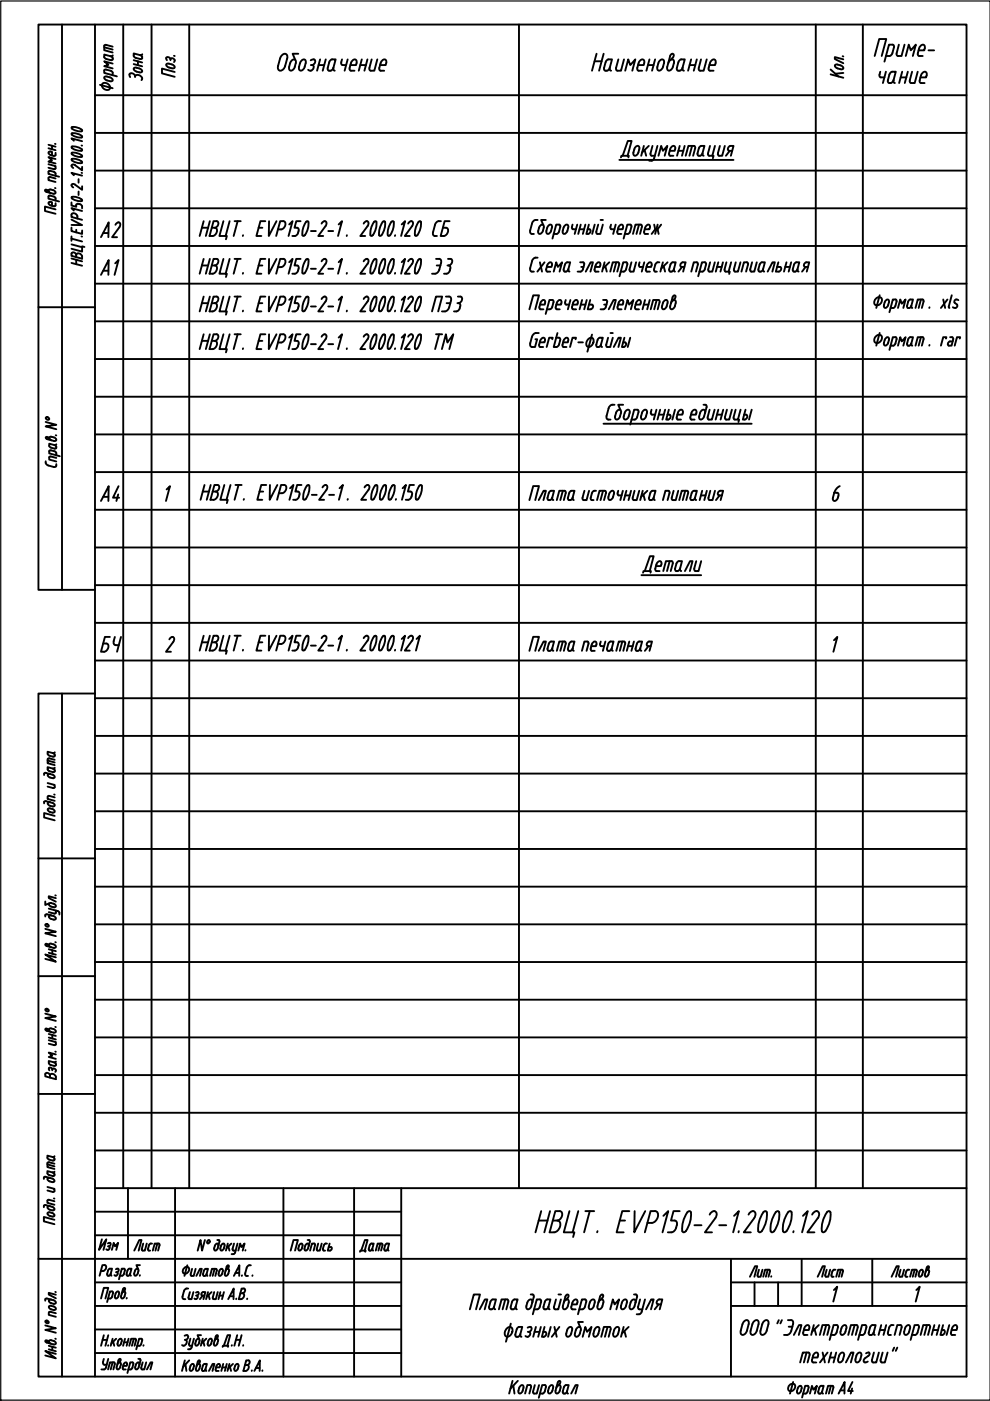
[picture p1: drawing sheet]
<svg xmlns="http://www.w3.org/2000/svg" width="210mm" height="297mm" viewBox="0 0 210 297" stroke-linecap="round" stroke-linejoin="round" font-family="sans-serif">
<defs><g id="words">
<text font-size="6.6" x="20.1" y="139.3">БЧ</text>
<g font-size="5.7">
<text x="185.2" y="18.7">чание</text>
<text x="19.8" y="266.3">Изм</text>
<text x="75.1" y="266.7">Дата</text>
</g>
</g></defs>
<path d="M.2 .2h209.7v296.7h-209.7z" fill="none" stroke="#000" stroke-width=".25"/>
<!-- layer: 0 -->
<g fill="none" stroke="#000" stroke-width=".4">
<path d="M13.1 5.2v119.9M20.1 5.2h-12v119.9h12M26.1 5.2v246.7M32.1 5.2v246.7M40.1 5.2v246.7M110 5.2v246.7M173 5.2v246.7M182.9 5.2v246.7M20.1 20.2h184.8M20.1 28.2h184.8M20.1 36.2h184.8M20.1 44.2h184.8"/>
<path d="M20.1 52.2h184.8M8.1 65.1h12M20.1 60.1h184.8M20.1 68.1h184.8M20.1 76.1h184.8M20.1 84.1h184.8M20.1 92.1h184.8M20.1 100.1h184.8M20.1 108.1h184.8M20.1 116.1h184.8M20.1 124.1h184.8M20.1 132.1h184.8"/>
<path d="M13.1 147v144.9M20.1 147h-12v144.9h196.8v-286.7h-184.8v286.7M20.1 140h184.8M20.1 148h184.8M20.1 156h184.8M20.1 164h184.8M20.1 172h184.8M20.1 180h184.8M8.1 182h12M20.1 188h184.8M20.1 196h184.8M8.1 207h12"/>
<path d="M20.1 204h184.8M20.1 212h184.8M20.1 219.9h184.8M8.1 231.9h12M20.1 227.9h184.8M20.1 235.9h184.8M20.1 256.9h65M20.1 251.9h184.8M20.1 243.9h184.8M27.1 251.9v15M37.1 251.9v40M60.1 251.9v40"/>
<path d="M75.1 251.9v40M85.1 251.9v40M8.1 266.9h196.8M20.1 276.9h65M20.1 271.9h65M20.1 261.9h65M155 276.9h49.9M155 271.9h49.9M155 266.9v25M160 271.9v5M165 271.9v5M170 266.9v10"/>
<path d="M184.9 266.9v10M20.1 286.9h65M20.1 281.9h65"/>
</g>
<g fill="none" stroke="#000" stroke-width=".4">
<path d="M21.2 18l2.7 .7M21.6 18.3v-.3a.93 .93 0 0 1 1-.4 .93 .93 0 0 1 .7 .8M21.6 18.3a.93 .93 0 0 0 .7 .7 .93 .93 0 0 0 1-.3M22.1 10l1.8 .5M23.3 16.4l-.9-.2-.3 .3a1.18 1.18 0 0 0 1.2 .7M23.3 18.4v.3M23.3 16.4l.5 .3 .1 .3-.3 .2h-.3M23.4 11.9l-1.3-.3v.5l.2 .3 1.1 .3M23.4 11.9a.46 .46 0 0 1 .5 .4 .46 .46 0 0 1-.2 .5l-.3-.1M23.9 15.9v-.5l-.2-.3a1.91 1.91 0 0 0-1.5-.3l-.1 .7 2.7 .7M23.9 13.5l-1.8-.5 .9 .8-.9 .2 1.8 .5M23.9 9.9l-1.4-.4-.3 .1-.1 .1v.9l1.8 .5"/>
<path d="M23.9 11.7l-.5 .2M28.3 13.6l1.8 .5M28.3 12.8l1.8 .4M28.4 14.4a1.48 1.48 0 0 1 1.7 .7v.2a1.48 1.48 0 0 1-1.8-.7zM28.6 16.1v.2M28.6 16.2a.79 .79 0 0 1 1.1-.2 .79 .79 0 0 1 .3 1M28.7 16.1a.69 .69 0 0 0-.5-.5 .69 .69 0 0 0-.8 .2l.2 .6M28.8 12.3l1.1 .2 .3-.2M29.2 13v.8M29.7 11.7l-1.4-.4 .1 .7 .4 .3M30.2 11.5l-.5 .2a.51 .51 0 0 1 .4 .6M36.1 12.5a.49 .49 0 0 1 .7 0 .49 .49 0 0 1 .1 .7"/>
<path d="M36.1 12.6v.2M36.1 12.5l-.2-.3-.4-.1-.3 .2 .2 .5M36.4 13.7l-.9-.2-.3 .2a1.18 1.18 0 0 0 1.2 .8M36.4 13.7l.6 .3v.2l-.3 .3h-.3M36.9 11.8l.1 .1M37 15.3l-2.7-.8v1.1l2.7 .7M60.5 14a.88 .88 0 0 1-.5 .8 .88 .88 0 0 1-1-.1 4 4 0 0 1 .6-2.7 .78 .78 0 0 1 1.3-.3v.7l-.4 1.6M61.5 13.4l-.2 .8M61.5 13.4a.7 .7 0 0 1 .4-.7 .7 .7 0 0 1 .8 .1v.6a1.57 1.57 0 0 1-1 1.6l-.4-.3v-.5M63.2 11.4h-1.1l.5 1.3M63.9 12.8l.5-.2 .2 .1a1.8 1.8 0 0 1-.8 2.3 .55 .55 0 0 1-.4-.8zM65.9 12.8l.2-.1a.47 .47 0 0 1 .7 .2 .82 .82 0 0 1-.6 .9"/>
<path d="M65.9 13.8h.3M66.2 13.8a.67 .67 0 0 1 .1 .9 .67 .67 0 0 1-1 .1M67.5 13.8h1.2M67.9 12.6l-.7 2.4M69.1 12.6l-.7 2.4M70.4 12.6h.8l-.5 1.8M70.4 12.6l-.2 .1a2.83 2.83 0 0 0-.7 2 .66 .66 0 0 0 .7 .3 .66 .66 0 0 0 .5-.6M70.7 14.4l.1 .5 .2 .1M72.5 12.6l-.2 .9 .3 .3M72.6 13.8h.8M73.7 12.6l-.6 2.4M74.1 14.4l.1 .5 1 .1"/>
<path d="M74.3 13.8h1.2a.79 .79 0 0 0-.3-1.2 1.01 1.01 0 0 0-.8 .8l-.3 1M76.4 13.8h1.2M76.7 12.6l-.6 2.4M77.9 12.6l-.6 2.4M78.8 12.6l-.5 2.1 .3 .3h.8l.6-2.4M80.7 13.4l-.3 1 .1 .5 1 .1M80.7 13.4a.7 .7 0 0 1 .4-.7 .7 .7 0 0 1 .8 .1l-.1 1h-1.2M126.1 13h1.5M126.5 11.4l-1 3.6M128 11.4l-1 3.6M128.4 13.2l-.3 1.5 .1 .2 .5 .1M128.4 13.2l.4-.5 1-.1-.5 1.8"/>
<path d="M129.3 14.4l-.2 .3-.4 .3M129.3 14.4l.1 .5 .2 .1M131.1 12.6l-.5 2.1 .3 .3h.8l.6-2.4M132.6 15l.6-2.4 .4 1.2 1.1-1.2-.6 2.4M135.3 13.8h1.2a.79 .79 0 0 0-.3-1.2 1.05 1.05 0 0 0-.8 .8l-.3 1.3 .3 .3M135.4 15h.8M137.4 13.8h1.2M137.7 12.6l-.6 2.4M138.9 12.6l-.6 2.4M139.9 12.8l.5-.2 .2 .1a1.8 1.8 0 0 1-.8 2.3 .54 .54 0 0 1-.4-.8zM142.1 12.7a1.25 1.25 0 0 0 .8-1.1l-.1-.1a.45 .45 0 0 0-.5 0 .45 .45 0 0 0-.2 .4l-.6 2.3 .1 .7a.8 .8 0 0 0 1.1-.7l.2-.8M142.9 13.4l-.2-.7a.8 .8 0 0 0-1 .7"/>
<path d="M143.8 13.2l-.3 1.5a.66 .66 0 0 0 .7 .3 .66 .66 0 0 0 .5-.6M143.8 13.2l.4-.5 1-.1-.5 1.8M144.7 14.4l.1 .5 .2 .1M146.2 13.8h1.2M146.5 12.6l-.6 2.4M147.7 12.6l-.6 2.4M148.6 12.6l-.4 1.8v.5l.2 .1M149.8 12.6l-.6 2.4h-.8M150.4 13.8h1.2a.78 .78 0 0 0-.3-1.2 1.05 1.05 0 0 0-.8 .8l-.2 1v.5l1 .1M176.1 15.8l2.7 .7M176.1 14.7l1.7 1.5M177.1 13.8a1.5 1.5 0 0 1 1.7 .6l-.1 .2a1.5 1.5 0 0 1-1.7-.7z"/>
<path d="M178.7 11.9l.1 .1M178.8 12.6l-1.8-.5v.4l1.8 .9M178.8 15.5l-1.7 .1M185.5 11.9l.9-3.6h1.5l-1 3.6M189.2 11.3l-.4 .5-1 .1M189.2 11.3l.4-1.5-.4-.3h-.7l-1 3.6M190.6 9.5l-.5 1.8M191.8 9.5l-.7 2.4-.9-.1-.1-.5M192 11.9l.7-2.4 .4 1.2 1.1-1.2-.7 2.4M194.6 11.3l.1 .5 .9 .1M194.8 10.7h1.2a.79 .79 0 0 0-.3-1.2 1.01 1.01 0 0 0-.8 .8l-.3 1M196.9 10.7h1.2"/>
<path d="M10.3 34.8l1.5 .4v.5l-.2 .2-1.3-.3M10.3 31.4l1.5 .4M10.3 30.7l1.5 .4M10.8 32.9l.6 .2M10.8 32.9a.49 .49 0 0 1-.5-.7h.7v.8M11 30.9v.7M11.7 39.9h.1M11.7 30.5h.1M11.8 37.8l-1.1-.3-.4 .2v.5l1.5 .4M11.8 37.3v-.5l-.2-.3-.9-.3-.4 .1v.6l2.2 .6M11.8 33.7l-1.5-.4 .7 .7-.7 .3 1.5 .4M11.8 32.4l-.1 .6h-.3"/>
<path d="M15.3 32.4l-.1 .1a2.32 2.32 0 0 0 2.2 .7v-.1a2.31 2.31 0 0 0-2.1-.7M15.3 31l-.1 .2a2.32 2.32 0 0 0 2.2 .7v-.1a2.31 2.31 0 0 0-2.1-.7M15.3 33.7l1.2 .1a1 1 0 0 1 .9 .6v.1a2.32 2.32 0 0 1-2.2-.7l.1-.1M15.3 28.2l1.2 .2a1 1 0 0 1 .9 .6v.1a2.32 2.32 0 0 1-2.2-.7l.1-.2M15.3 26.9l1.2 .2a1 1 0 0 1 .9 .6v.1a2.32 2.32 0 0 1-2.2-.7l.1-.2M15.7 37.2l-.5-.6 2.2 .6M15.7 29.8l-.5-.5 2.2 .6M15.9 39.2l1.5 1v-.7M15.9 35l1.5 1.1v-.7M15.9 39.1l-.1-.1a.36 .36 0 0 0-.5 0 .36 .36 0 0 0-.1 .4l.3 .3M15.9 35l-.1-.1a.36 .36 0 0 0-.5 0 .36 .36 0 0 0-.1 .4l.3 .3M16.7 38v.7"/>
<path d="M17.3 36.6l.1 .1M17.3 30.8l.1 .1M131.3 33.9h24.2M131.7 33.4l.1-.4h1.5l-.1 .4M132 33l1.1-3.1h.8l-.8 3.1M134.8 31.1l.4-.2a.48 .48 0 0 1 .3 .7 1.38 1.38 0 0 1-.9 1.4 .47 .47 0 0 1-.3-.7zM136.5 30.9l-.5 2.1M136.7 31.8l.3 1.2M137.6 30.9l-1.5 1.4M137.6 34.1h.6M138.3 30.9l-.4 1.9 .3 .2h.6M139.4 30.9l-.7 2.7-.5 .5"/>
<path d="M139.6 33l.6-2.1 .4 1.1 .9-1.1-.6 2.1M143.1 31.6l-.1 .4h-1M143.2 31.6a.48 .48 0 0 0-.4-.7l-.2 .1a2.01 2.01 0 0 0-.7 2h.9M143.8 32h1.1M144.1 30.9l-.5 2.1M145.2 30.9l-.6 2.1M146.7 30.9l-.5 2.1M147.4 31.5l-.4 1.5M147.4 31.5l-.1-.5-.2-.1h-1.1l-.6 2.1M148.2 31.5l-.3 1.3a.58 .58 0 0 0 .6 .2 .58 .58 0 0 0 .4-.5M148.2 31.5l.3-.5 .9-.1-.5 1.6M148.9 32.5v.3l.3 .2"/>
<path d="M150.5 30.9l-.4 1.6v.3l.3 .2h.6l.6-2.1M151 33h.3l-.1 .6M152.6 30.9l-.4 1.6v.3l.3 .2M153.7 30.9l-.6 2.1h-.6M154.6 32h.6M154.6 32l-.2-.1a.66 .66 0 0 1 .5-1h.6l-.5 2.1M154.7 32l-.8 1M10.4 40.7l-.5-.5-.3 .1 .2 .4 1.5 .4h.2l.3-.3a1.21 1.21 0 0 0-1.5-.5 .49 .49 0 0 0 .5 .6M11.8 44.4l-2.3-.6v.9l2.3 .6M11.8 43.1l-.1 .6-.9-.1a.5 .5 0 0 1-.5-.7h.7v.7M11.8 42.5v-.5l-.2-.2-.9-.3h-.4v.6l2.2 .6M15.2 53.8v.4l2.2 .6v-.4"/>
<path d="M15.2 48.3v.7l2.2 .6v-.7M15.2 46.6l2.2 1.1h-2.2M15.2 42.9v.7l1 .2v-.3a.73 .73 0 0 1 .7-.3 .73 .73 0 0 1 .5 .6M15.2 55.7l2.2 .6M15.2 54.8l2.2 .6M15.2 51.8l2.2 .6M15.2 50.6l2.2 .6M15.2 50.1v1M15.2 53.8v-.2a.63 .63 0 0 1 1 .4M15.3 41.7l1.2 .2a1 1 0 0 1 .9 .6v.1a2.32 2.32 0 0 1-2.2-.7l.1-.2M15.7 44.6l-.5-.5 2.2 .6M16.2 48.7v.6"/>
<path d="M16.2 55.1v.9M16.4 45.9v.4M16.4 45.9l-.2-.4a.65 .65 0 0 0-1 0v.5l2.2 .6M16.7 40.6v.7M17.3 50.1l.1 .1M17.4 43.8v.4M17.4 54.4l-.2-.4a.65 .65 0 0 0-1 0v.5M17.9 52.4l-.5-.2v1.1l-2.2-.6M21.4 58.3l1.6-3.2v3.2M21.4 50.3l1.6-3.2v3.2M21.9 57.4h1.1M21.9 49.4h1.1"/>
<path d="M24.4 55.8l.7-.7-.8 3.2M24.5 47.7a.6 .6 0 0 1 .9-.4l.1 .4-.2 .5M25.3 48.2l-1.5 2.1h1M42.8 48.3h1.3M42.8 56.3h1.3M43.2 46.9l-.9 3.1M43.2 54.9l-.9 3.1M44.5 46.9l-.9 3.1M44.5 54.9l-.9 3.1M44.9 48.3h.7M44.9 56.3h.7M45.3 46.9h.6a.76 .76 0 0 1 .3 .8 .76 .76 0 0 1-.6 .6 .84 .84 0 0 1 .4 .7 .84 .84 0 0 1-.4 .8l-.5 .2h-.7z"/>
<path d="M45.9 54.9a.76 .76 0 0 1 .3 .8 .76 .76 0 0 1-.6 .6h.2a1.15 1.15 0 0 1-.1 1.4 1.15 1.15 0 0 1-1.3 .3l.9-3.1h.6M47.4 46.9l-.9 3.1h1.6l-.2 .7M47.4 54.9l-.9 3.1h1.6l-.2 .7M48.7 46.9l-.9 3.1M48.7 54.9l-.9 3.1M49.7 46.9h1.3M49.7 54.9h1.3M50.4 54.9l-.9 3.1M50.4 46.9l-.9 3.1M51.5 49.9v.1M51.5 57.9v.1M54.8 48.3h.8"/>
<path d="M54.8 56.3h.8M56.3 46.9h-1.1l-.8 3.1h1M56.3 54.9h-1.1l-.8 3.1h1M57 46.9v3.1l1.6-3.1M57 54.9v3.1l1.6-3.1M58.9 48.6a1.15 1.15 0 0 0 1.3-.3 1.15 1.15 0 0 0 .1-1.3l-.9-.1-.8 3.1M58.9 56.6h.7M60.1 54.9h-.7l-.8 3.1M60.1 54.9h.2a1.08 1.08 0 0 1-.7 1.7M61.3 47.6l.7-.7-.8 3.1M61.3 55.6l.7-.7-.8 3.1M63.2 49.3l-.1 .3a.94 .94 0 0 1-1.1 .4"/>
<path d="M63.2 57.3l-.1 .3a.94 .94 0 0 1-1.1 .4M63.7 46.9h-.9l-.4 1.4h.6a.48 .48 0 0 1 .3 .7l-.1 .3M63.7 54.9h-.9l-.4 1.4h.6a.48 .48 0 0 1 .3 .7l-.1 .3M64.1 49.9a3.4 3.4 0 0 1 1.1-3l.2 .2v.9l-.3 .9-.5 1M64.6 49.9l-.3 .1-.2-.1M64.6 57.8l.5-.9 .3-.9v-.9l-.2-.2a3.2 3.2 0 0 0-1 3.1l.4-.1M65.9 49h1.1M65.9 57h1.1M68.2 47.4a.61 .61 0 0 1 1-.3l-.1 .6-1.6 2.3h1M68.8 54.9l-.6 .5M68.9 54.9a.62 .62 0 0 1 .1 1M69 56l-1.5 2h1"/>
<path d="M69.6 49h1M69.6 57h1M71.8 47.6l.7-.7-.8 3.1M71.8 55.6l.7-.7-.8 3.1M73.6 49.9l-.1 .1M73.6 57.9l-.1 .1M77.1 47.4a.6 .6 0 0 1 1-.3v.6l-1.7 2.3h1M77.8 54.9a.62 .62 0 0 1 .1 1M77.8 54.9l-.7 .5M77.9 56l-1.5 2h1M78.5 49.9a3.4 3.4 0 0 1 1.1-3l.2 .2v.9l-.3 .9-.4 1M79.1 49.9l-.3 .1-.3-.1"/>
<path d="M79.3 55.1l.4-.2a3.3 3.3 0 0 1-.9 3.1l-.3-.2 .1-.9 .2-.9zM80.4 49.9a3.4 3.4 0 0 1 1-3l.2 .2v.9l-.2 .9-.5 1M80.9 49.9l-.3 .1-.2-.1M81.1 55.1l.5-.2a3.2 3.2 0 0 1-1 3.1l-.2-.2v-.9l.3-.9zM82.2 49.9a3.4 3.4 0 0 1 1.1-3l.2 .2v.9l-.3 .9-.5 1M82.7 49.9l-.3 .1-.2-.1M83 55.1l.4-.2a3.3 3.3 0 0 1-1 3.1l-.2-.2v-.9l.3-.9zM83.8 49.9l-.1 .1M83.8 57.9l-.1 .1M85.2 47.6l.7-.7-.9 3.1M85.2 55.6l.7-.7-.9 3.1M86.5 47.4a.61 .61 0 0 1 1-.3v.6l-1.7 2.3h1.1"/>
<path d="M87.2 54.9l-.7 .5M87.2 54.9a.62 .62 0 0 1 .2 1M87.4 56l-1.6 2h1.1M88 49.9a3.4 3.4 0 0 1 1-3l.3 .2-.1 .9-.2 .9-.5 1M88.5 49.9l-.3 .1-.2-.1M88.7 55.1l.5-.2a3.3 3.3 0 0 1-1 3.1l-.2-.2v-.9l.2-.9zM92.4 54.9h.7M92.6 56.3h.8M93 46.9h.5M93 46.9a.98 .98 0 0 0-.8 .8l-.4 1.5a.54 .54 0 0 0 .4 .8h.4M93.1 54.9l.4 .2a3.8 3.8 0 0 1-.5 2.4 1.17 1.17 0 0 1-1.4 .5M94.9 56.3h.2"/>
<path d="M95 54.9h.5M95.1 56.3a.48 .48 0 0 1 .4 .7l-.1 .3M95.3 46.9h-1l-.9 3.1a1.15 1.15 0 0 0 1.3-.3 1.15 1.15 0 0 0 .1-1.3l-.9-.1M95.4 57.3l-.1 .3a.95 .95 0 0 1-1.2 .4M95.5 54.9a.76 .76 0 0 1 .3 .8 .76 .76 0 0 1-.7 .6M112.4 56.8a.51 .51 0 0 0 .4 .8M112.8 57.6h.4M112.8 49.6h.4M112.8 55.4l-.4 1.5M114 54.6a.94 .94 0 0 0-1.2 .8M114 46.6a.94 .94 0 0 0-1.2 .8l-.4 1.5a.51 .51 0 0 0 .4 .7M114.5 55.6l.4 2"/>
<path d="M114.6 47.8l.4-.2 .2 .1a1.55 1.55 0 0 1-.8 1.9l-.2-.1a1.7 1.7 0 0 1 .4-1.7zM115.5 55.6l-1.6 2M115.7 46.6h-1l.5 1.1M116 56.3l-.2 1 .2 .3M116 57.6h.7M117 56.3l-.1 .3h-1M117 56.3l-.1-.6a.63 .63 0 0 0-.9 .6M117 48.3l-.1-.6a.63 .63 0 0 0-.9 .6l-.2 .6 .1 .6a.63 .63 0 0 0 .9-.6l.2-.6M117.4 57.6l.5-2 .4 1 .9-1-.6 2M117.4 49.6h.6M118.5 47.6h-.6l-.8 3M118.6 47.6l.1 .1a1.89 1.89 0 0 1-.3 1.6l-.4 .3"/>
<path d="M119.8 57.6h.2M119.8 47.8l.4-.2 .2 .1a1.55 1.55 0 0 1-.8 1.9l-.2-.1a1.63 1.63 0 0 1 .4-1.7zM119.8 56.1l-.3 1.2 .3 .3M119.8 56.1l.3-.4 .8-.1-.4 1.5-.5 .5M120.5 57.1v.2l.2 .3M121.4 47.6l-.1 .9 .8 .1M122.4 47.6l-.6 2M122.5 57.6h.6M122.9 48.6h.9M123 55.6l.8 .1 .1 .4M123.1 47.6l-.5 2M123.2 56.6h.5"/>
<path d="M123.9 56.1l-.4 1.2-.4 .3M124.1 47.6l-.5 2M124.2 57.6l1-2h.5l-.5 2M124.6 48.6h.4M124.9 47.6l-.6 2h.4M125 48.6l.1 .1a.62 .62 0 0 1-.4 .9M126.1 47.6l-.5 2M126.3 56.3l-.2 1 .2 .3M126.3 57.6h.6M126.8 47.6l-.4 1.7 .3 .3h.6l.5-2M127.3 56.3l-.1 .3h-1M127.3 56.3l-.1-.6a.63 .63 0 0 0-.9 .6"/>
<path d="M127.3 46.6h.5M128.2 55.6l-.5 2M128.3 56.4l.4 1.2M129.2 55.6l-1.4 1.3M129.4 48.1l.1 .4 .8 .1M129.6 47.6l-.2 .5M130.5 47.6l-.5 2M130.7 55.6l-.6 2M131 48.6h1a.62 .62 0 0 0-.2-1l-.2 .1a1.92 1.92 0 0 0-.6 1.8l.7 .1M131.3 56.1l-.4 1.5M131.3 56.1l-.1-.4-.2-.1h-1.1l-.5 2M131.6 57.6h.6"/>
<path d="M132.5 49.6l.8-.1a2.32 2.32 0 0 0 .6-1.6l-.3-.3h-.6l-.8 3M133 56.1l-.4 1.2-.4 .3M133 56.1l-.1-.4-.8-.1-.8 3M133.9 55.6l-.4 1.5v.2l.2 .3M134.9 55.6l-.6 2h-.6M135.5 56.1v.3l.2 .2M135.5 47.6l-.6 2M135.6 55.6l-.1 .5M135.7 56.6h.6M136.1 48.1l-.4 1.5M136.1 48.1v-.2l-.2-.3h-1.2l-.5 2M136.6 49.1v.4l.8 .1"/>
<path d="M136.6 55.6l-.5 2M136.7 48.6h1a.61 .61 0 0 0-.2-1l-.2 .1a1.7 1.7 0 0 0-.7 1.4M136.9 57.1v.2l.3 .3M137.2 56.3l-.3 .8M137.2 57.6h.6M138.1 56.3v.3h-1M138.2 56.3l-.1-.6a.63 .63 0 0 0-.9 .6M138.7 47.6l.2 1-.7 1M138.9 57.6h.4M138.9 56.1l-.2 1.2 .2 .3M139.4 48.6l.2 1M139.4 47.6l-.5 2"/>
<path d="M139.8 55.6a.67 .67 0 0 0-.9 .5M140.2 47.6l-.8 1h-.5M140.5 55.6l-.5 2M140.7 56.4l.3 1.2M141.5 55.6l-1.3 1.3M142.1 57.6h.3M142.1 56.1l-.2 1.2 .2 .3M142.2 56.1l.2-.4 .9-.1-.4 1.5M142.4 57.6l.5-.5v.2l.2 .3M144.6 56.6l-.8 1M145.1 56.6l-.8-.1a.62 .62 0 0 1 .4-.9h.7l-.6 2M148 56.1l-.4 1.5"/>
<path d="M148 56.1l-.1-.4-.8-.1-.5 2M148.3 57.6h.6M149.4 55.6h-.6l-.8 3M149.5 55.6l.2 .3v.2M149.7 56.1l-.4 1.2-.4 .3M150.6 55.6l-.4 1.5v.2l.2 .3M151.6 55.6l-.6 2h-.6M152 56.6h1M152.3 55.6l-.5 2M153.3 55.6l-.6 2M154 55.6l-.4 1.5v.2l.3 .3M154.5 57.6h.2l-.1 .5"/>
<path d="M155 55.6l-.5 2h-.6M156 55.6l-.4 1.5v.2l.3 .3M157 55.6l-.5 2h-.7M158.3 55.6h-.6l-.5 2M158.4 55.6l.2 .3v.2M158.6 56.1l-.4 1.5M159.5 55.6l-.4 1.5v.2l.2 .3M160.5 55.6l-.6 2h-.6M160.8 57.1v.2l.2 .3M161 57.6h.3M161.1 56.1l-.3 1M161.1 56.1l.3-.4 .8-.1-.4 1.5"/>
<path d="M161.8 57.1l-.5 .5M161.8 57.1v.2l.2 .3M162.8 57.6l1-2h.5l-.5 2M164.8 56.6l.8 .1a.62 .62 0 0 1-.5 .9M165 55.6l-.5 2h.6M166.5 56.6h1M166.8 55.6l-.6 2M167.7 55.6l-.5 2M168.3 57.6h.3M168.3 56.1l-.2 1.2 .2 .3M168.4 56.1l.3-.4 .8-.1-.4 1.5M169.1 57.1l-.5 .5"/>
<path d="M169.1 57.1v.2l.2 .3M170.8 56.6l-.7 1M171.3 56.6l-.8-.1a.62 .62 0 0 1 .5-.9h.6l-.6 2M42.8 64.3h1.3M42.8 72.3h1.3M43.2 62.9l-.9 3.1M43.2 70.9l-.9 3.1M44.5 62.9l-.9 3.1M44.5 70.9l-.9 3.1M44.9 64.3h.7M44.9 72.3h.7M45.3 70.9h.6a.76 .76 0 0 1 .3 .8 .76 .76 0 0 1-.6 .6 .84 .84 0 0 1 .4 .7 .84 .84 0 0 1-.4 .8l-.5 .2h-.7z"/>
<path d="M45.6 64.3a.76 .76 0 0 0 .6-.6 .76 .76 0 0 0-.3-.8h-.6l-.9 3.1h.7M45.6 64.3h.2a1.08 1.08 0 0 1-.7 1.7M47.4 62.9l-.9 3.1h1.6l-.2 .7M47.4 70.9l-.9 3.1h1.6l-.2 .7M48.7 62.9l-.9 3.1M48.7 70.9l-.9 3.1M49.7 62.9h1.3M49.7 70.9h1.3M50.4 62.9l-.9 3.1M50.4 70.9l-.9 3.1M51.5 65.8v.2M51.5 73.8v.2"/>
<path d="M54.8 64.3h.8M54.8 72.3h.8M56.3 62.9h-1.1l-.8 3.1h1M56.3 70.9h-1.1l-.8 3.1h1M57 62.9v3.1l1.6-3.1M57 70.9v3.1l1.6-3.1M58.9 64.6a1.15 1.15 0 0 0 1.3-.3 1.15 1.15 0 0 0 .1-1.4h-.9l-.8 3.1M58.9 72.6a1.15 1.15 0 0 0 1.3-.3 1.15 1.15 0 0 0 .1-1.4h-.9l-.8 3.1M61.3 63.6l.7-.7-.8 3.1M61.3 71.6l.7-.7-.8 3.1M63.2 65.3l-.1 .3a.94 .94 0 0 1-1.1 .4M63.2 73.3l-.1 .3a.94 .94 0 0 1-1.1 .4"/>
<path d="M63.7 62.9h-.9l-.4 1.4h.6a.48 .48 0 0 1 .3 .7l-.1 .3M63.7 70.9h-.9l-.4 1.4h.6a.48 .48 0 0 1 .3 .7l-.1 .3M64.6 73.8l-.4 .2a3.3 3.3 0 0 1 1-3.1l.2 .1v1l-.3 .9-.5 .9M64.9 63l-.5 1-.3 .9v.9l.2 .2 .3-.2M65.4 63.1l-.2-.2-.3 .2M65.4 63l-.1 1.4-.7 1.4M65.9 65h1.1M65.9 73h1.1M68.2 63.4a.62 .62 0 0 1 1-.4l-.1 .7-1.6 2.3h1M68.2 71.4a.61 .61 0 0 1 1-.4l-.1 .7-1.6 2.3h1M69.6 65h1M69.6 73h1"/>
<path d="M71.8 63.6l.7-.7-.8 3.1M71.8 71.6l.7-.7-.8 3.1M73.6 65.8l-.1 .2M73.6 73.8l-.1 .2M77.1 63.4a.61 .61 0 0 1 1-.4v.7l-1.7 2.3h1M77.1 71.4a.6 .6 0 0 1 1-.4v.7l-1.7 2.3h1M79.3 63l-.5 1-.2 .9-.1 .9 .3 .2a3.4 3.4 0 0 0 1-3M79.3 71l.4-.1a3.3 3.3 0 0 1-.9 3.1l-.3-.2 .1-.9 .2-.9zM79.8 63.1l-.2-.2-.3 .2M81.1 63l-.4 1-.3 .9v.9l.2 .2a3.4 3.4 0 0 0 1-3M81.1 71l.5-.1a3.2 3.2 0 0 1-1 3.1l-.2-.2v-.9l.3-.9zM81.6 63.1l-.2-.2-.3 .2"/>
<path d="M83 63l-.5 1-.3 .9v.9l.2 .2a3.4 3.4 0 0 0 1.1-3M83 71l.4-.1a3.3 3.3 0 0 1-1 3.1l-.2-.2v-.9l.3-.9zM83.5 63.1l-.2-.2-.3 .2M83.8 65.8l-.1 .2M83.8 73.8l-.1 .2M85.2 63.6l.7-.7-.9 3.1M85.2 71.6l.7-.7-.9 3.1M86.5 63.4a.62 .62 0 0 1 1-.4v.7l-1.7 2.3h1.1M86.5 71.4a.61 .61 0 0 1 1-.4v.7l-1.7 2.3h1.1M88.7 63l-.5 1-.2 .9v.9l.2 .2a3.4 3.4 0 0 0 1-3M88.7 71l.5-.1a3.3 3.3 0 0 1-1 3.1l-.2-.2v-.9l.2-.9zM89.3 63.1l-.3-.2-.3 .2"/>
<path d="M91.6 66l.8-3.1h1.3l-.8 3.1M92.4 70.9h1.3M93.1 70.9l-.8 3.1M93.7 74l.8-3.1 .4 1.7 1.2-1.7-.8 3.1M93.7 66h.7M94.5 62.9h.7l.4 .2a3.7 3.7 0 0 1-.5 2.4l-.7 .5M94.7 64.3h.8M97.1 62.9h.5M97.2 64.3a.8 .8 0 0 1 .2 1.3 .94 .94 0 0 1-1.2 .4M97.6 62.9a.78 .78 0 0 1 .3 .9 .78 .78 0 0 1-.9 .5M112.2 65.6l.9-3h1.2l-.8 3M113.5 71.9h.4l-.5 1.7h-.6"/>
<path d="M114.2 70.6a1.12 1.12 0 0 0-1.4 .8l-.4 1.7 .2 .4 .2 .1M114.4 72.6h1a.61 .61 0 0 0-.2-1h-.2a1.89 1.89 0 0 0-.6 1.9l.8 .1M114.5 64.6h1a.62 .62 0 0 0-.2-1h-.3a1.92 1.92 0 0 0-.6 1.9l.8 .1M116 65.6h.6M116.6 65.6l.2-.1a2.32 2.32 0 0 0 .6-1.7l-.3-.2h-.6l-.8 3M117.1 71.9l.1-.3h-.8l-.5 2M117.9 71.6l.8 .1 .1 .5M118 64.6h.9a.62 .62 0 0 0-.2-1h-.2a1.92 1.92 0 0 0-.6 1.9l.8 .1M118.2 70.6l-.8 3 .8-.1 .4-.5M118.8 72.2l-.3 .8M119.4 72.6h1a.62 .62 0 0 0-.2-1h-.3a1.86 1.86 0 0 0-.6 1.9l.2 .1M119.5 73.6h.6"/>
<path d="M119.8 64.1l.1 .4 .8 .1M120 63.6l-.2 .5M120.9 63.6l-.5 2M121.4 64.6h1a.62 .62 0 0 0-.2-1h-.2a1.92 1.92 0 0 0-.6 1.9l.7 .1M122 71.9l.1-.3h-.7l-.5 2M122.6 72.6h1M123.1 64.6h1M123.4 63.6l-.5 2M124.4 63.6l-.5 2M124.7 71.9l.6-.3a.94 .94 0 0 1 .6 .8 .94 .94 0 0 1-.5 .9l-.6 .3a.94 .94 0 0 1-.5-.9 .94 .94 0 0 1 .4-.8zM124.9 64.6h.6M125.1 63.6l-.5 2h.6a.54 .54 0 0 0 .5-.4 .54 .54 0 0 0-.2-.6"/>
<path d="M125.5 70.9l-1 3.7M126.8 71.8l.4-.2h.6l-.4 1.5a.49 .49 0 0 1-.5 .5 .49 .49 0 0 1-.5-.5zM127.4 73.1v.2l.3 .3M127.9 63.6l.7 .1a1.93 1.93 0 0 1-.3 1.6l-.3 .3h-.7M128.1 64.6h.5M128.9 71.6l-.4 1.5v.2l.3 .3M129.1 65.6l1-2h.5l-.6 2M129.4 70.6h.5M129.9 71.6l-.5 2h-.6M130.1 73.6l1-2h.5l-.5 2M131.1 64.6h.9a.62 .62 0 0 0-.2-1h-.2a1.92 1.92 0 0 0-.6 1.9l.2 .1M131.2 65.6h.6"/>
<path d="M132.4 71.6l-.5 2a.66 .66 0 0 0 .7-.2 .66 .66 0 0 0 .1-.7l-.6-.1M132.5 65.6l.6-2 .3 1 .9-1-.5 2M133.6 71.6l-.5 2M134.8 64.6h1a.61 .61 0 0 0-.3-1h-.2a1.89 1.89 0 0 0-.6 1.9l.8 .1M136.5 64.6h1M136.8 63.6l-.6 2M137.8 63.6l-.6 2M138 65.6l.5-2h1.1l.3 .2-.1 .3-.4 1.5M139.2 63.6l-.5 2M140.5 64.3l.2-.3a.48 .48 0 0 1 .4-.4 .48 .48 0 0 1 .5 .3l-.1 .4a1.31 1.31 0 0 1-.8 1.3l-.4-.3 .2-1M142.6 63.7l.6-.7-.1-.4-.3 .1a4 4 0 0 0-.7 2.2l.1 .6a.63 .63 0 0 0 .9-.6l.2-.6-.1-.6a.63 .63 0 0 0-.9 .6M185.7 71.3a.72 .72 0 0 1 1.1-.2 .72 .72 0 0 1 0 1.1 .75 .75 0 0 1-1 .5 .75 .75 0 0 1-.3-1.2z"/>
<path d="M185.8 64.7h.3M186.2 63.1h.4M186.2 63a1.04 1.04 0 0 0-.6 1.6l.2 .1M186.5 62.6l-.7 2.7M186.5 70.6l-.7 2.7M186.6 63l.2 .1a1.01 1.01 0 0 1-.7 1.6M187.7 63.8l.5-.3 .2 .1a1.39 1.39 0 0 1-.7 1.7l-.2-.1a1.44 1.44 0 0 1 .2-1.4zM187.7 71.8l.5-.3 .2 .1a1.39 1.39 0 0 1-.7 1.7l-.2-.1a1.44 1.44 0 0 1 .2-1.4zM188.8 73.3h.6l.3-.2a1.75 1.75 0 0 0 .3-1.6h-.7l-.7 2.7M190.1 64l-.4 1.1-.3 .2h-.6M190.1 63.9l-.1-.3-.7-.1-.7 2.7M190.4 65.3l.5-1.8 .3 .9 .8-.9-.5 1.8"/>
<path d="M190.4 73.3l.5-1.8 .3 .9 .8-.9-.5 1.8M192.6 64l-.3 1.1 .1 .1 .4 .1M192.6 63.9l.2-.3 .8-.1-.4 1.4M193.2 64.8v.3l.2 .2M193.2 72.8v.3l.2 .2M193.2 72.8l.4-1.3h-.6l-.3 .2a1.67 1.67 0 0 0-.3 1.5l.4 .1M193.2 64.8l-.4 .5M193.2 72.8l-.4 .5M194.1 73.3l.5-1.8h1h.2v.4l-.3 1.4M195.3 63.5l-.5 1.8M195.3 71.5l-.5 1.8M195.8 64l-.3 1.3"/>
<path d="M195.8 63.9v-.3l-.2-.1h-1l-.5 1.8M197.1 65.1l-.1 .2M197.1 73.1l-.1 .2M200 63.5l.4 1.8M200.6 71.8l.1-.3h-.7l-.5 1.8M200.9 63.5l-1.4 1.8M201.4 71.5l.6 .1 .1 .4-.3 1.3-.8-.1a.57 .57 0 0 1 .4-.8h.6M201.8 62.6l-.6 2.4 .1 .3M202.4 64.2l.5 .4a.53 .53 0 0 1-.2 .7 .53 .53 0 0 1-.7-.2M203.2 63.6a.49 .49 0 0 0-.6 0 .49 .49 0 0 0-.2 .6M203.5 71.8l.1-.3h-.7l-.5 1.8M9.7 97.8a.73 .73 0 0 0 .5 .9l1.2 .3"/>
<path d="M9.7 89.5l2.2 .6-2.2 .3 2.2 .6M9.7 88.5h.6l.1 .4h-.5zM10 93.1l1.4 .4h.3l.2-.3a1.18 1.18 0 0 0-1.4-.5 .49 .49 0 0 0 .4 .7M10.4 94.5l.4 .4M10.5 93.1l-.7-.5-.1 .2 .3 .3M10.8 94.9l.8 .2M11.6 94.4l-1.2-.3v.4M11.6 94.4l.3 .3v.4h-.3M11.8 92.3h.1M11.9 94.2l-.3 .2M11.9 98.4v.5l-.5 .1M11.9 97.1l-1.1-.3-.4 .2v.4l1.5 .4"/>
<path d="M11.9 96.5v-.4l-.2-.3-.9-.3h-.3l-.1 .6 2.3 .6M128 89.8h31.4M128.6 88.2a.54 .54 0 0 0 .4 .8h.4M130.3 85.8a.99 .99 0 0 0-1.3 .8l-.4 1.6M130.4 88.3a.48 .48 0 0 0 .4 .7 1.58 1.58 0 0 0 .7-2.1 .7 .7 0 0 0-.9 .7l-.2 .7M132.1 85.8h-1l.5 1.1M133.5 87.6a.48 .48 0 0 0-.3-.7 1.57 1.57 0 0 0-.8 2 .7 .7 0 0 0 .9-.6l.2-.7M135.1 88.4l.3-1.3-.3-.2h-.6l-.9 3.1M135.1 88.4l-.3 .5-.9 .1M136.4 87.1l.4-.2a.48 .48 0 0 1 .4 .7 1.35 1.35 0 0 1-.9 1.4 .48 .48 0 0 1-.4-.7zM138 87.4v.3l.3 .2M138.1 86.9l-.1 .5"/>
<path d="M138.3 87.9h.6M139.2 86.9l-.6 2.1M139.7 87.9h1M140 86.9l-.6 2.1M141 86.9l-.5 2.1M141.8 86.9l-.6 2.1a.7 .7 0 0 0 .8-.2 .7 .7 0 0 0 .1-.8l-.6-.1M143.1 86.9l-.5 2.1M143.5 88.4l.1 .5 .8 .1M143.6 87.9h1.1a.68 .68 0 0 0-.3-1h-.2a1.78 1.78 0 0 0-.7 1.5M146.4 88.4v.5l.9 .1M146.5 87.9h1.1a.68 .68 0 0 0-.3-1h-.2a1.75 1.75 0 0 0-.7 1.5M148.7 87.1l.5-.2a.48 .48 0 0 1 .3 .7 1.38 1.38 0 0 1-.9 1.4 .47 .47 0 0 1-.3-.7z"/>
<path d="M149.2 85.8h.4l.2 .3-.3 1.5M150.5 86.9l-.5 1.5M151.5 86.9l-.6 2.1-.8-.1-.1-.5M152 87.9h1.1M152.3 86.9l-.6 2.1M153.3 86.9l-.5 2.1M154.1 86.9l-.4 1.5M155.2 86.9l-.6 2.1-.8-.1-.1-.5M156 86.9l-.5 1.5M156.5 89h.2l-.1 .5M157 86.9l-.5 2.1-.9-.1v-.5M158.1 86.9l-.6 2.1a.7 .7 0 0 0 .8-.2 .7 .7 0 0 0 .1-.8l-.6-.1"/>
<path d="M159.4 86.9l-.6 2.1M21.4 106.2l1.6-3.1v3.1M21.9 105.3h1.1M25.1 104.8l-.4 1.4M25.1 103.1l-1.1 2.4h1.3M35.3 103.8l.7-.7-.8 3.1M43 104.2h1.3M43.4 102.8l-.9 3.2M44.7 102.8l-.9 3.2M45.1 104.2h.6M45.5 102.8h.6a.76 .76 0 0 1 .3 .9 .76 .76 0 0 1-.6 .5l.2 .1a1.15 1.15 0 0 1-.1 1.3 1.15 1.15 0 0 1-1.3 .4zM47.6 102.8l-.9 3.2h1.6l-.2 .7"/>
<path d="M48.9 102.8l-.9 3.2M49.9 102.8h1.3M50.6 102.8l-.9 3.2M51.7 105.8v.2M55 104.2h.8M56.5 102.8h-1.1l-.8 3.2h1M57.2 102.8v3.2l1.6-3.2M59.1 104.6a1.15 1.15 0 0 0 1.3-.4 1.15 1.15 0 0 0 .1-1.3l-.9-.1-.9 3.2M61.5 103.5l.7-.7-.8 3.2M63.9 102.8h-.9l-.4 1.4 .7 .1a1.16 1.16 0 0 1 0 1.2 1.16 1.16 0 0 1-1.1 .5M65.1 103l.4-.1a3.2 3.2 0 0 1-1 3.1l-.2-.2v-.9l.3-1zM66.1 104.9h1.1"/>
<path d="M68.4 103.3a.6 .6 0 0 1 .9-.3v.7l-1.6 2.3h1M69.8 104.9h1M72 103.5l.7-.7-.8 3.2M73.7 105.8v.2M77.3 103.3a.61 .61 0 0 1 1-.3l-.1 .7-1.6 2.3h1M79.5 103l.4-.1a3.3 3.3 0 0 1-1 3.1l-.2-.2v-.9l.3-1zM81.3 103l.5-.1a3.2 3.2 0 0 1-1 3.1l-.2-.2v-.9l.2-1zM83.2 103l.4-.1a3.3 3.3 0 0 1-1 3.1l-.2-.2v-.9l.3-1zM84 105.8l-.1 .2M85.4 103.5l.7-.7-.9 3.2M87 104.2l.2 .1a1.16 1.16 0 0 1-.1 1.2 1.16 1.16 0 0 1-1.1 .5M87.8 102.8h-.9l-.4 1.4h.5"/>
<path d="M88.9 103l.5-.1a3.3 3.3 0 0 1-1 3.1l-.2-.2M88.9 103l-.6 1.4-.1 1.4M112.2 106l.9-2.9h1.2l-.8 2.9M114.2 106l1.1-1.9h.4l-.5 1.9M117.1 105.5l.4-1.4h-.8a2.33 2.33 0 0 0-.6 1.7l.1 .2h.4M117.1 105.5l-.5 .5M117.1 105.5v.3l.2 .2M118.1 106l.5-1.9h1.1l.3 .2-.1 .2-.4 1.5M119.3 104.1l-.5 1.9M120.8 104.3l.4-.2h.6l-.4 1.4a.5 .5 0 0 1-.5 .5 .5 .5 0 0 1-.5-.5zM121.4 105.5v.3l.3 .2M123.9 104.1l-.4 1.7 .3 .2h.6l.5-1.9"/>
<path d="M126.4 104.1a.67 .67 0 0 0-.9 .4l-.3 1.3 .1 .2h.5M126.6 106l.5-1.9h1.1h.2l.1 .4-.4 1.5M127.9 104.1l-.6 1.9M130.2 104.7l-.1-.6a.63 .63 0 0 0-.9 .6l-.2 .7 .1 .5a.63 .63 0 0 0 .9-.5l.2-.7M131 104.5v.5h.8M131.1 104.1l-.2 .4M132.1 104.1l-.6 1.9M132.5 105h1M132.8 104.1l-.5 1.9M133.8 104.1l-.5 1.9M134.5 104.1l-.4 1.7 .3 .2h.6l.5-1.9M136.3 104.1l-.6 1.9"/>
<path d="M136.4 104.9l.3 1.1M137.3 104.1l-1.4 1.3M138.4 104.1h.6l-.4 1.4M138.4 104.1h-.2a2.33 2.33 0 0 0-.6 1.7l.2 .2M138.6 105.5a.64 .64 0 0 1-.8 .5M138.6 105.5v.3l.2 .2M140.2 119.7l-.1 .3h-1M140.2 119.7a.48 .48 0 0 0-.3-.7h-.2a2.01 2.01 0 0 0-.7 2l.8 .1M140.6 106l.5-1.9h.6h.2v.4l-.4 1.5M142 119l-.6 2.1M142.6 119.5l-.4 1.6M142.6 119.5v-.5h-.2h-1.2l-.6 2.1"/>
<path d="M142.8 104.1l-.4 1.7 .3 .2h.6l.5-1.9M143.4 119.5l-.3 1.1M143.4 119.5l.3-.5h.9l-.4 1.6M144 106l.5-1.9h1.2h.1l.1 .4-.4 1.5M145.3 104.1l-.5 1.9M146.8 104.3l.3-.2h.7l-.4 1.4a.49 .49 0 0 1-.5 .5 .49 .49 0 0 1-.5-.5zM147.4 105.5v.3l.2 .2M147.6 119l-.4 1.8 .3 .3h.6l.6-2.1M148.6 105h1M148.9 104.1l-.6 1.9M149.9 104.1l-.6 1.9M150.6 104.1l-.4 1.7 .3 .2h.6l.5-1.9"/>
<path d="M152.6 105l-.8 1M153.1 105h-.8a.62 .62 0 0 1 .4-.9h.6l-.5 1.9M176.9 104.5h.7a1.07 1.07 0 0 1-.8 1.7l-.2-.4zM178 103.1l-.8 .7-.3 .7M35.9 135.6a.6 .6 0 0 1 1-.4v.7l-1.7 2.3h1M42.8 136.2h1.3M43.2 134.8l-.9 3.1M44.5 134.8l-.9 3.1M44.9 136.2h.7M45.3 134.8h.6a.76 .76 0 0 1 .3 .8 .76 .76 0 0 1-.6 .6 .84 .84 0 0 1 .4 .7 .84 .84 0 0 1-.4 .8l-.5 .2h-.7zM47.4 134.8l-.9 3.1h1.6l-.2 .7M48.7 134.8l-.9 3.1"/>
<path d="M49.7 134.8h1.3M50.4 134.8l-.9 3.1M51.5 137.8v.1M54.8 136.2h.8M56.3 134.8h-1.1l-.8 3.1h1M57 134.8v3.1l1.6-3.1M58.9 136.5a1.15 1.15 0 0 0 1.3-.3 1.15 1.15 0 0 0 .1-1.3l-.9-.1-.8 3.1M61.3 135.5l.7-.7-.8 3.1M63.2 137.2l-.1 .3a.96 .96 0 0 1-1.1 .4M63.7 134.8h-.9l-.4 1.4h.6a.48 .48 0 0 1 .3 .7l-.1 .3M64.6 137.8l.5-1 .3-.9v-.9l-.2-.2a3.3 3.3 0 0 0-1 3.1l.4-.1M65.9 136.9h1.1"/>
<path d="M68.2 135.3a.61 .61 0 0 1 1-.4l-.1 .7-1.6 2.3h1M69.6 136.9h1M71.8 135.5l.7-.7-.8 3.1M73.6 137.8l-.1 .1M77.1 135.3a.6 .6 0 0 1 1-.4v.7l-1.7 2.3h1M79.3 135l.4-.2a3.3 3.3 0 0 1-.9 3.1l-.3-.1 .1-1 .2-.9zM81.1 135l.5-.2a3.2 3.2 0 0 1-1 3.1l-.2-.1v-1l.3-.9zM83 135l.4-.2a3.3 3.3 0 0 1-1 3.1l-.2-.1v-1l.3-.9zM83.8 137.8l-.1 .1M85.2 135.5l.7-.7-.9 3.1M86.5 135.3a.61 .61 0 0 1 1-.4v.7l-1.7 2.3h1.1M88.3 135.5l.7-.7-.8 3.1"/>
<path d="M112.2 138l.9-3h1.2l-.8 3M114.2 138l1.1-2h.4l-.5 2M117.1 137.5l.4-1.5-.8 .1a2.33 2.33 0 0 0-.6 1.6l.1 .2 .4 .1M117.1 137.5l-.5 .5M117.1 137.5v.2l.2 .3M118.1 138l.5-2h1.1l.3 .3-.1 .2-.4 1.5M119.3 136l-.5 2M120.8 136.3l.4-.3h.6l-.4 1.5a.5 .5 0 0 1-.5 .5 .5 .5 0 0 1-.5-.5zM121.4 137.5v.2l.3 .3M123.4 138l.5-2h.6l.2 .1 .1 .4-.4 1.5M125.4 137h1a.62 .62 0 0 0-.3-1l-.2 .1a1.86 1.86 0 0 0-.6 1.8l.8 .1M127.2 136.5l.1 .4 .8 .1"/>
<path d="M127.4 136l-.2 .5M128.4 136l-.6 2M129.5 136h.6l-.4 1.5M129.5 136l-.2 .1a2.33 2.33 0 0 0-.6 1.6 .54 .54 0 0 0 .6 .3 .54 .54 0 0 0 .4-.5M129.7 137.5v.2l.2 .3M130.7 138l.5-2h1.1l.3 .3-.1 .2-.3 1.5M131.9 136l-.5 2M133.2 137h.9M133.4 136l-.5 2M134.4 136l-.5 2M135.1 136.3l.4-.3h.6l-.4 1.5a.49 .49 0 0 1-.5 .5 .49 .49 0 0 1-.4-.5zM135.7 137.5v.2l.3 .3"/>
<path d="M136 121.9h12.7M136.3 121.4l.1-.3h1.6l-.1 .3M136.7 121.1l1.1-3.2h.8l-.8 3.2M137.4 137h.6M137.5 137l-.8 1M137.6 136h.6l-.5 2M137.6 136a.54 .54 0 0 0-.4 .4 .54 .54 0 0 0 .2 .6M143.1 120.5v.3a.57 .57 0 0 0 .7 .3 .57 .57 0 0 0 .4-.6M144.2 120.5v.3l.2 .3M145.2 121.1l1.1-2.1h.5l-.5 2.1M176.8 135.7l.7-.7-.8 3.2M10.1 159.8l.2 .3 .9 .3"/>
<path d="M11.2 159.7l.4 .2v.3l-.4 .2M11.6 159.5l-.4 .2-1.1-.3v.4M9.7 169.9l.9 .2M9.7 163.9l.9 .2M9.7 169.9h-.3v.4M9.7 163.9h-.3v.4M10.1 168.9v.5l1.5 .4M10.1 166l1.5 .4v.5l-.4 .2-1.1-.3M10.1 161v.8l1.5 .4M10.1 161.3l1.5 .4M10.1 168.9l.4-.1 1.1 .3M10.1 163.1l.4 .4"/>
<path d="M10.1 161l.4-.2 1.1 .3M10.5 163.5l.7 .2M10.6 171.4l.5 .1M10.6 170.1l.5 .1M10.6 164.1l.5 .1M10.6 171.4l-.4 .1a.49 .49 0 0 0 .4 .6l.5 .2M10.6 170.1l-.4 .1a.49 .49 0 0 0 .4 .6l.5 .2M10.6 164.1l-.4 .1a.49 .49 0 0 0 .4 .6l.5 .2M11.1 171.5a.49 .49 0 0 1 .4 .7l-.4 .1M11.1 170.2a.49 .49 0 0 1 .4 .7l-.4 .1M11.1 164.2a.49 .49 0 0 1 .4 .7l-.4 .1M11.2 163l-1.1-.3v.4"/>
<path d="M11.2 163l.4 .3M11.5 168.5h.1M11.6 173l-2.2-.6v.9l2.2 .6M11.6 163.3v.3l-.4 .1M11.6 162.8l-.4 .1M9.6 196.9l2.2 .6-2.2 .4 2.2 .6M9.6 191.1v.8l.8-.4M9.7 196h.5l.1 .4h-.5zM10.3 192.6l2.1 .6 .2 .7M10.3 193.4l1.2 .3M10.4 194.2l.5-.1a.95 .95 0 0 1 1 .6l-.3 .3h-.3a.94 .94 0 0 1-.9-.7zM10.4 191.5h.5a.95 .95 0 0 1 1 .6l-.3 .3-.3-.1a.94 .94 0 0 1-.9-.6z"/>
<path d="M10.8 194.1l-1-.3-.2 .5M11.7 199.8h.1M11.7 189.8l.1 .1M11.8 190.4l-1.5-.4v.4l1.5 .8M11.8 193v.5M11.8 193.5l-.3 .2M9.6 214.9l2.2 .6-2.2 .3 2.2 .6M9.7 213.9l.5 .1 .1 .4-.5-.1zM10.3 220l1.5 .4M10.3 219.2l1.5 .4M10.3 202l1.5 .4M10.3 201.3l1.5 .4"/>
<path d="M10.4 218.5l-.4-.4h-.4l.3 .5 1.4 .3 .3 .1 .3-.3a1.18 1.18 0 0 0-1.5-.6 .49 .49 0 0 0 .5 .7M10.4 200.6l-.4-.5-.4 .1 .3 .4 1.4 .4h.3l.3-.3a1.21 1.21 0 0 0-1.5-.6 .49 .49 0 0 0 .5 .7M11.1 201.5v.7M11.1 219.4v.8M11.7 217.7l.1 .1M11.8 203l-2.2-.6 2.2 1.5-2.2-.6M9.6 227.7v.5l2.2 .6v-.5M9.6 227.7l.1-.1a.63 .63 0 0 1 .9 .4M10.3 220.5l1.5 .4v.5M10.3 221.3l1.2 .3M10.4 225.4l.1 .3 1 .3M10.6 228v.5"/>
<path d="M10.6 228l.1-.2a.81 .81 0 0 1 1.2 .5M11.1 226.9a.38 .38 0 0 0-.2-.5 .38 .38 0 0 0-.5 .3l.1 .2M11.1 226.7a.41 .41 0 0 1 .6 0 .41 .41 0 0 1 0 .6M11.5 225.2l-1.2-.3v.5M11.7 223h.1M11.8 223.6l-1.5-.4 .8 .6-.8 .3 1.5 .4M11.8 225.6v.2M11.8 225.1l-.3 .1 .3 .4M11.8 225.8l-.3 .2M11.8 221.4l-.3 .2M9.3 255.7v.3M9.7 255.5l1.3 .4"/>
<path d="M9.7 249.5l1.3 .4M9.7 255.5l-.4 .2M9.7 249.5l-.3 .1-.1 .4M10.1 254.6v.4l1.4 .4M10.1 251.7l1.4 .4v.6h-.3M10.1 248.3l1.3 .4 .1 .3v.3h-.3l-1-.3-.1-.2zM10.1 246.6v.8l1.4 .4M10.1 252.4l1.1 .3M10.1 246.9l1.4 .4M10.1 254.6l.3-.2 1.1 .3M10.1 246.6l.3-.2 1.1 .3M10.6 255.7l-.5 .1a.49 .49 0 0 0 .5 .7l.4 .1"/>
<path d="M10.6 249.7l-.5 .1a.49 .49 0 0 0 .5 .7l.4 .1M11 257.2l-.9-.1a.49 .49 0 0 0 .5 .7l.4 .1M11.1 257.2a.49 .49 0 0 1 .4 .7h-.4M11.1 255.9a.49 .49 0 0 1 .4 .6l-.4 .1M11.1 249.9a.49 .49 0 0 1 .4 .7h-.4M11.2 245.3l-1.1-.3v.6l.3 .3M11.2 245.3l.3 .2v.5l-1.1-.1M11.4 254.1h.1M11.5 258.6l-2.2-.6v.9l2.2 .7M11.6 248.4l-.4 .2M11.6 245.1l-.4 .2M114.2 258.8h1.9"/>
<path d="M114.7 256.8l-1.2 4.5M116.6 256.8l-1.2 4.5M117.2 258.8h.9M117.7 256.8h1a.96 .96 0 0 1 .1 1.7l-.6 .3a.99 .99 0 0 1 .4 1.6 1.67 1.67 0 0 1-2.1 .9zM120.7 256.8l-1.2 4.5h2.3l-.3 1M122.6 256.8l-1.2 4.5M124.1 256.8h1.9M125 256.8l-1.2 4.5M131.4 258.8h1.1M133.4 256.8h-1.5l-1.2 4.5h1.5M134.6 256.8l-.1 4.5 2.3-4.5M137.3 259.3a1.7 1.7 0 0 0 1.7-.5 1.7 1.7 0 0 0 .4-1.8l-.5-.2h-1l-1.2 4.5"/>
<path d="M140.7 257.8l1-1-1.2 4.5M144.1 256.8h-1.3l-.5 2 1 .1a1.73 1.73 0 0 1-.9 2.4M145.7 257l.3-.2 .4 .1a5.2 5.2 0 0 1-1.3 4.3h-.4a5.5 5.5 0 0 1 1-4.2zM147.2 259.8h1.5M150.5 257.5a.77 .77 0 0 1 .6-.7 .77 .77 0 0 1 .8 .5l-.2 1-2.2 3h1.5M152.5 259.8h1.5M155.6 257.8l1.1-1-1.3 4.5M158.7 257.5a.77 .77 0 0 1 .7-.7 .77 .77 0 0 1 .8 .5l-.3 1-2.2 3h1.5M162 256.9l.3-.1 .2 .1a5.2 5.2 0 0 1-1.3 4.3h-.4a5.4 5.4 0 0 1 1.2-4.3zM164.6 256.9l.3-.1 .2 .1a5.2 5.2 0 0 1-1.2 4.3h-.4a5.4 5.4 0 0 1 1.1-4.3zM167.1 257l.3-.2 .4 .1a5.2 5.2 0 0 1-1.3 4.3h-.4a5.5 5.5 0 0 1 1-4.2zM170.2 257.8l1.1-1-1.2 4.5"/>
<path d="M172.2 257.5a.77 .77 0 0 1 .6-.7 .77 .77 0 0 1 .9 .5l-.3 1-2.2 3h1.5M175.3 257l.3-.2 .4 .1a5.1 5.1 0 0 1-1.3 4.3h-.4a5.5 5.5 0 0 1 1-4.2M10.4 275.6l.5-.1a.93 .93 0 0 1 1 .7l-.1 .2h-.5a.94 .94 0 0 1-.9-.6zM10.8 275.5l-1-.2-.2 .5M11.4 277a.49 .49 0 0 1 .4 .7h-.5a.94 .94 0 0 1-.9-.6l.2-.3 .7 .2M11.7 273.9h.1M11.8 278.4l-1.1-.3-.4 .2v.5l1.5 .4M11.8 274.5l-1.5-.4v.4l1.5 .8M21.4 275.3l.6-2.2h1l-.6 2.2M22.2 268.2h-.5l-.6 2.3M22.2 268.2l.2 .1a.84 .84 0 0 1-.1 .9 .84 .84 0 0 1-.9 .3M22.9 275.3l.8-.2 .3-.9-.1-.3-.6-.1-.6 2.3"/>
<path d="M22.9 269.4l-.2 .7M23.3 269h.5l-.3 1.1M23.3 269l-.4 .4M23.5 270.1l-.4 .4-.3-.1-.1-.3M23.5 270.1l.1 .4M24.4 274.8v.4a.48 .48 0 0 0 .7-.4l.2-.5-.1-.4a.49 .49 0 0 0-.7 .4l-.1 .5M24.6 269.1l.4-.1 .2 .2-.1 .3-.3 .2a.41 .41 0 0 1 0 .6 .41 .41 0 0 1-.6 .1M24.6 269.7h.2M25.4 270.5h.5M25.7 274.8v.4a.49 .49 0 0 0 .7-.4M25.8 274.3a.49 .49 0 0 1 .7-.4l.1 .4-.2 .5M26.4 273.6l-.3 .3"/>
<path d="M26.4 273.6l.1-.4-.2-.1-.2 .3-.4 1.4M26.5 269.4l-.3 .9-.3 .2M26.5 269.4l-.1-.4h-.6l-.6 2.2M26.9 275.2l-.1 .1M27.1 269.2l.3-.2h.5l-.4 1.3-.3 .2-.4-.2zM27.6 270.1l.2 .4M28.5 270v.4a.49 .49 0 0 0 .7-.4M28.5 265.2l1-2.3h.5l-.6 2.3M29.3 269.5l-.1 .5M29.3 269.5v-.5a.49 .49 0 0 0-.7 .5l-.1 .5M29.7 270.4l-.1 .1M29.7 268.2h-.8l.4 .8"/>
<path d="M30.4 263.7l-.3 1.1 .1 .3 .5 .1 .4-1.5M32.2 263.7a.49 .49 0 0 0-.6 .3l-.2 1 .4 .2M32.4 265.2l.4-1.5h.8l.2 .3-.3 1.2M33.4 263.7l-.4 1.5M39 275.4h.3M39.1 268.8a.6 .6 0 0 1 .8-.1 .6 .6 0 0 1 .1 .9 .66 .66 0 0 1-1.1 .4 .66 .66 0 0 1 .2-1.2zM39.7 268.3l-.6 2.2M39.9 273.2a.72 .72 0 0 0-.9 .6l-.3 1.4 .3 .2M40.3 273.9l-.3 1.2 .2 .3M40.7 269l-.3 1.1 .2 .4M41 273.9l-.4 1.5h-.5M41.5 269l-.4 1.5h-.5"/>
<path d="M41.6 274.7h.2M41.6 270.5l.8-1.5h.4l-.4 1.5M41.8 274.7a.41 .41 0 0 1 0 .6 .41 .41 0 0 1-.6 0M42 273.9l.1 .4-.3 .4M42 273.9l-.4 .2M43 274.7l-.6 .7M43.2 270.5h.2M43.3 274.7l-.6-.1v-.3l.2-.3 .6-.1-.4 1.5M43.4 262.9l-.6 2.3-.3-2.3-.6 2.3M43.8 270.1l.3-1.1h-.5l-.3 .2-.3 .9 .2 .4M43.8 270.1l-.4 .4M43.8 270.1l.2 .4"/>
<path d="M44 263.1l.3-.2 .2 .2-.1 .4-.3 .1-.2-.1zM44.1 273.9l-.4 1.5M44.2 274.6l.2 .8M44.5 270.5l.4-1.5h.9l.2 .4-.3 1.1M44.9 273.9l-1.1 1M45.4 273.9l-.3 1.2 .2 .3M45.5 269l-.4 1.5M45.5 264.1a.49 .49 0 0 1 .7-.4l.1 .5M46.1 262.9h.2M46.2 273.9l-.4 1.5h-.5M46.4 262.9l.1 .4a2.76 2.76 0 0 1-.6 1.8h-.2l-.3-.2 .1-.7M46.5 269.5a.49 .49 0 0 1 .7-.4v.4a.95 .95 0 0 1-.6 1l-.3-.2 .1-.3"/>
<path d="M46.5 269.5l-.1 .5M46.5 274.7h.8M46.7 264.6l.1 .5a.49 .49 0 0 0 .7-.4M46.7 273.9l-.4 1.5M46.9 264.2l-.2 .5M46.9 264.1a.49 .49 0 0 1 .6-.4l.1 .5M47.5 273.9l-.4 1.5M47.6 264.2l-.1 .5M47.8 269.5a.49 .49 0 0 1 .7-.4l-.1 .9M48 268.6l-.3 1.4v.4a.49 .49 0 0 0 .7-.4M48.1 268.6l.2-.3 .2 .1-.4 .7M48.3 263.7l-.4 1.5"/>
<path d="M48.4 275.4l1.2-2.2-.1 2.2M48.4 264.3l.3 .9M48.7 274.8h.8M49.1 263.7l-1.1 1M49.1 265.9h.4M49.6 270.5l1.2-2.2-.1 2.2M49.6 263.7l-.3 1.3 .2 .1 .5 .1M49.9 269.9h.8M50.1 275.3v.1M50.4 263.7l-.5 1.8-.4 .4M50.5 265.2l.4-1.5 .3 .7 .7-.7-.4 1.5M51.3 270.4v.1"/>
<path d="M51.7 273.2h-.5l-.6 2.2a.84 .84 0 0 0 .9-.2 .84 .84 0 0 0 .2-.9l-.7-.1M51.7 273.2l.2 .1a.63 .63 0 0 1-.5 .9M52 265v.2M52.3 270.5h.3M52.3 268.8l-.3 1.4 .3 .3M52.4 275.3v.1M53.2 268.3a.71 .71 0 0 0-.9 .5M53.5 270.4v.1M61.6 265.2l.6-2.3h1l-.6 2.3M63.4 264.1a.49 .49 0 0 1 .7-.4v.5M63.4 264.2l-.1 .5M64.1 264.2a.92 .92 0 0 1-.6 .9l-.3-.2 .1-.3"/>
<path d="M64.7 264.1a.49 .49 0 0 1 .7-.4l.1 .5M65.2 262.9l.4 .1 .1 .3a2.82 2.82 0 0 1-.7 1.8h-.2l-.2-.2 .1-.7M65.7 265.2l.4-1.5h.5l.2 .3-.3 1.2M67.5 263.7l-.3 1.1 .1 .3 .5 .1 .4-1.5M68.7 264l-.2 1 .4 .2M69.3 263.7a.49 .49 0 0 0-.6 .3M69.9 263.7l-.4 1.5 .6-.1 .2-.3v-.3l-.6-.1M99.6 277.6l.9-3.1h1.3l-.9 3.1M101.7 277.6l1.1-2.1h.5l-.5 2.1M104 276l-.3 1.3a.57 .57 0 0 0 .6 .3 .57 .57 0 0 0 .4-.5M104 276l.3-.4 .9-.1-.5 1.6M104.8 277.1l-.1 .2 .3 .3"/>
<path d="M107.1 275.5l-.5 2.1M107.8 276l-.4 1.6M107.8 276v-.2l-.3-.3h-1.2l-.5 2.1M108.6 276l-.3 1.3a.57 .57 0 0 0 .6 .3 .57 .57 0 0 0 .4-.5M108.6 276l.3-.4 .8-.1-.4 1.6M109.3 277.1v.2l.3 .3M112.5 274.5h.4l.3 .2-.4 1.5M112.8 276.2a1.35 1.35 0 0 1-.9 1.4 .48 .48 0 0 1-.3-.7M112.9 276.2a.48 .48 0 0 0-.4-.7l-.2 .1a1.63 1.63 0 0 0-.7 1.3M114.7 276l-.4 1.3-.4 .3h-.6M114.7 276v-.4l-.9-.1-.8 3.2M115.5 276l-.3 1.3a.57 .57 0 0 0 .6 .3 .57 .57 0 0 0 .5-.5"/>
<path d="M115.5 276l.3-.4 .9-.1-.4 1.6M116.3 277.1v.2l.2 .3M117.9 275.5l-.5 1.8 .3 .3h.7l.5-2.1M118.4 274.5h.5M119.5 276.2l.1-.3a.54 .54 0 0 1 1-.2v.5a1.36 1.36 0 0 1-.9 1.4 .48 .48 0 0 1-.4-.7M119.9 275.6a1.11 1.11 0 0 0 .7-.9l-.2-.2-.4 .2-.7 2.2M122.4 276.2l-.1 .4h-1M122.4 276.2a.48 .48 0 0 0-.3-.7l-.2 .1a2.01 2.01 0 0 0-.7 1.9l.8 .1M122.8 277.6h.7M124.3 276l-.4 1.3-.4 .3M124.3 276l-.1-.4-.8-.1-.9 3.2M125.3 275.7l.5-.2a.48 .48 0 0 1 .3 .7 1.38 1.38 0 0 1-.9 1.4 .48 .48 0 0 1-.4-.7z"/>
<path d="M126.7 261l-.1 .3M127.3 275.6a1.11 1.11 0 0 0 .6-.9l-.2-.2-.4 .2-.6 2.2a.48 .48 0 0 0 .3 .7 1.58 1.58 0 0 0 .8-2 .7 .7 0 0 0-.9 .6M129.4 277.6l.5-2.1 .4 1.1 1-1.1-.6 2.1M131.9 276.2l.1-.3a.54 .54 0 0 1 .9-.2v.5a1.38 1.38 0 0 1-.9 1.4 .48 .48 0 0 1-.3-.7l.1-.7M134 275.7l.4-.2a.48 .48 0 0 1 .3 .7 1.38 1.38 0 0 1-.9 1.4 .47 .47 0 0 1-.3-.7zM134.4 274.5h.4l.3 .2-.4 1.5M135.7 275.5l-.4 1.8 .2 .3h.7M136.8 275.5l-.9 2.9-.4 .2-.5 .1M137 277.6l1.1-2.1h.5l-.6 2.1M139.5 276.6h.6M139.5 276.5h-.2a.66 .66 0 0 1 .5-1h.6l-.5 2.1M139.6 276.6l-.8 1"/>
<path d="M141.6 261.3h.7M156.6 261v.3M159 270.7l1.1-2.2h.4l-.6 2.2M160.9 269.2l-.3 1.1 .2 .4M161.7 269.2l-.4 1.5h-.5M161.8 270.7l.4-1.5h.9l.1 .4-.3 1.1M162.8 269.2l-.4 1.5M163.5 270.6v.1M165.1 279.9l-.3 .7M165.8 279.9l-.3 .7M167.1 279.9h.6l.4 .2a3.8 3.8 0 0 1-.5 2.4 1.17 1.17 0 0 1-1.4 .5M168.3 261l-.1 .3"/>
<path d="M173.4 270.7l1-2.2h.5l-.6 2.2M175.3 269.2l-.3 1.1 .2 .4h.4l.4-1.5M176.5 269.6l-.2 .9 .4 .2M176.8 273.5l.7-.7-.8 3.2M177.1 269.2a.49 .49 0 0 0-.6 .4M178.3 269.2l-.4 1.5M178.5 269.2h-.8l-.4 1.5M178.6 269.2l.1 .4-.3 1.1M189 270.7l1.1-2.2h.5l-.6 2.2M190.9 269.2l-.3 1.1 .2 .4h.5l.4-1.5M192.8 269.2a.49 .49 0 0 0-.6 .4l-.3 .9 .5 .2M193 270.7l.4-1.5h.8l.2 .4-.3 1.1"/>
<path d="M193.9 269.2l-.4 1.5M194.3 273.5l.7-.7-.8 3.2M194.8 270.2a.94 .94 0 0 1 .6-1l.3 .2-.2 .8M194.8 270.2l.1 .4a.49 .49 0 0 0 .7-.4M196.1 270.2l.1 .4a.49 .49 0 0 0 .7-.4M196.2 269.7a.49 .49 0 0 1 .7-.4l-.1 .9M196.5 269.3l.4-.5v-.3l-.4 .3-.4 1.4M9.6 281l2.2 .6-2.2 .4 2.2 .6M9.7 280l.5 .1 .1 .4h-.5zM10.3 286.1l1.5 .4M10.3 285.3l1.5 .4M11.1 285.5v.8"/>
<path d="M11.3 284.3l-.9-.1a.49 .49 0 0 0 .5 .7M11.4 284.3a.49 .49 0 0 1 .4 .7h-.5l-1.4-.3-.3-.4 .4-.1 .4 .4M11.7 283.8l.1 .1M11.8 287l-2.2-.6 2.2 1.6-2.2-.6M21.5 290.4h.6M21.7 284.1h1M22 288.1l-.2 .9 .1 .3 .7 .1M22 283.1l-.6 2.2M22.5 290l-.4 .3M22.9 285.2v.1M23 288.1l-.6 1.9M23 283.1l-.6 2.2"/>
<path d="M23.9 288.8l-.4 1.6M23.9 283.8l-.4 1.5M24 284.5l.2 .8M24.3 289.2l-.1-.4h-.9l-.4 1.6M24.3 289.2l-.3 1.2M24.6 283.8l-1 1M25.1 289l.5-.6-.1-.3-.4 .3-.4 1.4 .1 .5a.49 .49 0 0 0 .7-.4l.1-1a.49 .49 0 0 0-.7 .4M25.2 284.1l.4-.3 .1 .1 .1 .4a.95 .95 0 0 1-.6 1l-.3-.2zM26.1 289.6h.8a.46 .46 0 0 0-.2-.8l-.4 .3-.3 1.1 .2 .1 .5 .1M26.3 284.6h.8M26.5 283.8l-.4 1.5M27.2 290.4h.5"/>
<path d="M27.3 283.8l-.5 1.5M28.3 289.2l-.3 1-.3 .1M28.3 289.2l-.1-.3-.6-.1-.6 2.3M28.4 283.8l-.4 1.5M28.6 283.8h-.8l-.4 1.5M28.7 283.8l.1 .4-.3 1.1M29.1 285.3h.5l.3-.2 .2-.9v-.3l-.6-.1-.6 2.3M29.3 288.1h.3M29.6 288.1l.2 .4a2.76 2.76 0 0 1-.7 1.8h-.4v-.4a.94 .94 0 0 1 .6-1.1l.3 .3v.3M30.2 288.8l-.3 1.4 .2 .1 .5 .1 .4-1.6M30.4 285.2v.1M31.2 290.4l.7-1.6h.4l-.4 1.6"/>
<path d="M39.2 288.4l-.6 2.3M39.3 284.1a.66 .66 0 0 1 .2 .8 .66 .66 0 0 1-.9 .3M39.3 289.3l.2 1.4M39.6 283.1h.2a.63 .63 0 0 1-.6 1M39.6 283.1l-.5 .1M40.1 288.4l-1.3 1.4M40.2 285.3h.5M40.4 283.8l-.3 1.1 .2 .4M41.1 283.8l-.6 2.1-.6 .2M41.1 289.7l-.1-.5a.49 .49 0 0 0-.6 .5l-.1 .9a.49 .49 0 0 0 .7-.4l.1-.5M41.9 289.3l.5-.5-.1-.4-.4 .3-.4 1.5 .1 .4a.48 .48 0 0 0 .7-.4l.1-.5v-.5a.49 .49 0 0 0-.7 .5M42.2 284.8a.49 .49 0 0 1-.7 .5l-.1-.5a.94 .94 0 0 1 .7-1l.2 .3-.1 .7"/>
<path d="M42.6 283.1h-.7l.3 .8M43 283.8l-.4 1.5M43 289.5l-.1 1.1h.4l.3-.3M43.1 284.4l.2 .9M43.4 289.2h.5l-.3 1.1M43.4 289.2l-.4 .3M43.6 290.3l.2 .4M43.7 283.8l-1 1M44.3 290.7l.8-1.5h.4l-.4 1.5M44.9 284.3v-.4a.49 .49 0 0 0-.7 .4l-.1 1a.49 .49 0 0 0 .7-.5l.1-.5M45.8 289.9h.8a.46 .46 0 0 0-.2-.7l-.4 .2-.3 1.1 .2 .2h.5M46.1 283.6l-.3 .3"/>
<path d="M46.1 283.6l.1-.4-.2-.1-.3 .3-.2 .9-.1 1a.48 .48 0 0 0 .7-.5l.1-.5v-.4a.49 .49 0 0 0-.7 .4M47.1 289.9h.8M47.2 285.6l.1-.3h1.1l-.1 .3M47.3 289.2l-.4 1.5M47.5 285.3l.7-2.2h.6l-.6 2.2M48.1 289.2l-.4 1.5M48.6 289.2l-.4 1.5M48.8 289.8l.2 .9M49.2 285.2l-.1 .1M49.4 289.2l-1 1M50 284.1h1M50.3 283.1l-.6 2.2"/>
<path d="M50.4 290.2a.49 .49 0 0 1-.6 .4l-.1-.4a.94 .94 0 0 1 .6-1l.3 .2-.2 .8M51.2 283.1l-.6 2.2M51.6 285.2l-.1 .1M51.9 289.4h.5M52.2 288.4l.7 .1a.62 .62 0 0 1-.5 .9l.2 .1a.84 .84 0 0 1-.1 .9 .84 .84 0 0 1-.9 .3zM53.4 290.5v.2M53.9 290.7l1.2-2.3v2.3M54.3 290h.7M55.6 290.5v.2M107.5 281.6l.6-.3a1 1 0 0 1 .6 .9 1 1 0 0 1-.5 .9l-.6 .3a1 1 0 0 1-.6-.8 1 1 0 0 1 .5-1zM108.3 280.6l-1 3.9M108.7 292.8l-.8 2.7"/>
<path d="M108.8 293.8l.3 1.7M109.8 292.8l-1.6 1.6M110.1 281.3h.6l-.4 1.6M110.1 281.3l-.2 .1a2.5 2.5 0 0 0-.6 1.8 .58 .58 0 0 0 .6 .2 .58 .58 0 0 0 .4-.5M110.3 282.9v.3l.3 .2M111 294.3l-.1-.6a.59 .59 0 0 0-.8 .6l-.2 .6 .1 .5a.59 .59 0 0 0 .8-.5l.2-.6M111.3 295.5l.5-1.8h.6h.1l.1 .4-.4 1.4M111.9 281.5l.2-.1a.42 .42 0 0 1 .6 .2 .7 .7 0 0 1-.5 .8M111.9 282.4h.3M112.2 282.4a.58 .58 0 0 1 0 .8 .58 .58 0 0 1-.8 .1M113.3 282.4h1.1M113.4 293.7l-.4 1.3v.2l.2 .3h.6l.5-1.8"/>
<path d="M113.6 281.3l-.5 2.1M114.7 281.3l-.6 2.1M115.5 281.3l-.6 2.1a.7 .7 0 0 0 .7-.2 .7 .7 0 0 0 .1-.7l-.5-.1M115.5 293.7h-.5l-.8 2.7M115.5 293.7h.2a1.75 1.75 0 0 1-.3 1.5l-.4 .3h-.5M116.8 281.3l-.6 2.1M117.3 294.3l-.1-.6a.59 .59 0 0 0-.8 .6l-.2 .6 .1 .5a.59 .59 0 0 0 .8-.5l.2-.6M117.5 281.3l.5 2.1M118.3 293.8l.5-.5-.1-.5-.3 .1-.2 .2-.4 1.8 .1 .5a.59 .59 0 0 0 .8-.5l.1-.6M118.6 281.3l-1.6 2.1M118.8 294.3v-.6a.59 .59 0 0 0-.8 .6M119.7 293.9l.3-.2h.6l-.4 1.3a.45 .45 0 0 1-.4 .5 .45 .45 0 0 1-.5-.5z"/>
<path d="M120.2 295v.2l.2 .3M120.5 281.5l.5-.2a.48 .48 0 0 1 .3 .7 1.35 1.35 0 0 1-.9 1.4 .48 .48 0 0 1-.3-.7zM121.1 295.5l.9-1.8h.5l-.5 1.8M122.9 282.7l-.1 .3a.54 .54 0 0 1-.9 .2v-.5a1.38 1.38 0 0 1 .9-1.4 .48 .48 0 0 1 .3 .7l-.2 .7M123.5 283.4l.6-2.1 .4 1.1 .9-1.1-.5 2.1M123.6 280.3h-1l.4 1.1M126 282l.1-.2a.54 .54 0 0 1 1-.3v.5a1.38 1.38 0 0 1-.9 1.4 .48 .48 0 0 1-.4-.7l.2-.7M128.8 281.3l-.5 2.1M129.2 281.3l.3 .3v.2M129.2 281.3h-1.2l-.5 2.1M129.5 281.9l-.4 1.5M130.2 282l.1-.2a.54 .54 0 0 1 .9-.3l.1 .5a1.38 1.38 0 0 1-.9 1.4 .48 .48 0 0 1-.4-.7l.2-.7"/>
<path d="M132.2 281.3l-.5 2.1M132.4 282.2l.3 1.2M133.3 281.3l-1.4 1.4M157.8 280.1l.5-.2 .4 .2a3.8 3.8 0 0 1-.5 2.4 .68 .68 0 0 1-1.1 .3 3.5 3.5 0 0 1 .5-2.4zM159.5 280.8l-.4 1.4M159.5 280.8a.77 .77 0 0 1 .5-.8 .77 .77 0 0 1 .8 .1 3.8 3.8 0 0 1-.5 2.4 .68 .68 0 0 1-1.1 .3v-.6M162 280.1l.5-.2 .4 .2a3.8 3.8 0 0 1-.5 2.4 .68 .68 0 0 1-1.1 .3 3.5 3.5 0 0 1 .5-2.4zM167.2 281.3h.8M167.9 293.4h.3M167.9 293.4a.83 .83 0 0 0-.7 .6 .83 .83 0 0 0 .3 .9 .94 .94 0 0 0 .9-.4 .94 .94 0 0 0 0-1l-.2-.1M168.2 293l-.7 2.5M168.3 283l1.1-2.1h.5l-.5 2.1"/>
<path d="M169.1 294.4l-.1 .8 .1 .2a.54 .54 0 0 0 .7-.5l.2-.5M169.1 294.4a.54 .54 0 0 1 .8-.5l.1 .5M169.7 288.9l.5-2.1h1.2h.2l.1 .5-.5 1.6M170.4 282h1.1a.68 .68 0 0 0-.3-1.1l-.2 .1a2.04 2.04 0 0 0-.6 2h.8M171 286.8l-.6 2.1M171.2 295.1l.3-1.1-.3-.2h-.5l-.6 2.5M171.2 295.1l-.2 .3-.7 .1M171.7 295.5l.5-1.7 .3 .8 .7-.8-.4 1.7M172.3 287.8h1a.69 .69 0 0 0-.2-1h-.2a2.04 2.04 0 0 0-.7 2l.2 .1M172.4 288.9h.7M172.6 280.9l-.6 2.1M172.7 281.8l.3 1.2"/>
<path d="M173.5 295.1l.3-1.1 .3-.2h.5l-.3 1.3M173.5 295.1v.3l.4 .1M173.6 280.9l-1.4 1.4M173.8 283l.6-2.1h1.2l.2 .1v.5l-.4 1.5M174.3 295.1l.2 .4M174.3 295.1l-.4 .4M174.4 286.8l.5 2.1M175.2 280.9l-.6 2.1M175.5 286.8l-1.6 2.1M176 287.8h1M176.2 283h.9a2.38 2.38 0 0 0 .6-1.8l-.3-.3h-.7l-.8 3.2M176.2 293.8l-.5 1.7"/>
<path d="M176.2 286.8l-.5 2.1M176.7 294.2l-.3 1.3M176.7 294.2l-.1-.3-1-.1-.5 1.7M177.3 286.8l-.6 2.1M177.7 288.2a1.4 1.4 0 0 1 .9-1.4 .48 .48 0 0 1 .4 .7l-.2 .7M177.7 288.2a.48 .48 0 0 0 .4 .7l.4-.2 .3-.5M177.8 295.5l1.3-2.5-.1 2.5M178.2 294.8h.8M178.2 282.3a.48 .48 0 0 0 .4 .7l.4-.2 .3-.5M179.4 288.9l1-2.1h.6l-.6 2.1M179.4 281.6l-.2 .7M179.5 281.6a.48 .48 0 0 0-.4-.7l-.2 .1a1.63 1.63 0 0 0-.7 1.3"/>
<path d="M179.9 283l.5-2.1h1.2l.3 .3-.1 .3-.4 1.5M180.7 294.4l-.3 1.1M180.7 293l-.9 1.9h1M181.2 280.9l-.6 2.1M181.4 288.2a1.38 1.38 0 0 1 .9-1.4 .48 .48 0 0 1 .3 .7l-.2 .7M181.4 288.2a.48 .48 0 0 0 .3 .7l.5-.2 .2-.5M182.2 283h.9a2.51 2.51 0 0 0 .6-1.8l-.3-.3h-.6l-.9 3.2M183.6 286.9l.6-.1a.38 .38 0 0 1 .2 .3 .38 .38 0 0 1-.3 .4l-.9 .6v.6l.2 .2M184 288.7l-.6 .2M184.6 281.2l.4-.3h.7l-.5 1.6a.58 .58 0 0 1-.4 .5 .58 .58 0 0 1-.6-.2zM185.2 282.5v.3l.3 .2M185.3 286.8l-.4 1.5v.3l.2 .3"/>
<path d="M186.3 286.8l-.5 2.1h-.7M186.6 282h1M186.7 288.3v.3l.3 .3M186.8 280.9l-.5 2.1M187.1 286.8l-.4 1.5M187.9 280.9l-.6 2.1M188.2 286.8l-.6 2.1h-.6M189.5 280.9a.7 .7 0 0 0-1 .6l-.3 1.3 .3 .2h.4M189.6 285.7l-.3 .7M189.7 283l.5-2.1h.7l.2 .1 .1 .5-.5 1.5M190.2 285.7l-.3 .7M191.7 282.3a1.38 1.38 0 0 1 .9-1.4 .48 .48 0 0 1 .3 .7l-.1 .7"/>
<path d="M191.7 282.3a.48 .48 0 0 0 .4 .7l.4-.2 .3-.5M193.4 283h.8a2.51 2.51 0 0 0 .6-1.8l-.2-.3h-.7l-.8 3.2M195.2 283l.5-2.1h1.2l.2 .1 .1 .5-.4 1.5M196.5 280.9l-.5 2.1M197.8 282h1.1M198.1 280.9l-.6 2.1M199.2 280.9l-.6 2.1M200 280.9l-.6 2.1a.7 .7 0 0 0 .7-.2 .7 .7 0 0 0 .1-.7l-.5-.1M201.3 280.9l-.6 2.1M201.8 282h1a.68 .68 0 0 0-.2-1.1l-.2 .1a2.01 2.01 0 0 0-.7 2h.8"/>
</g>
<use href="#words"/>
</svg>
